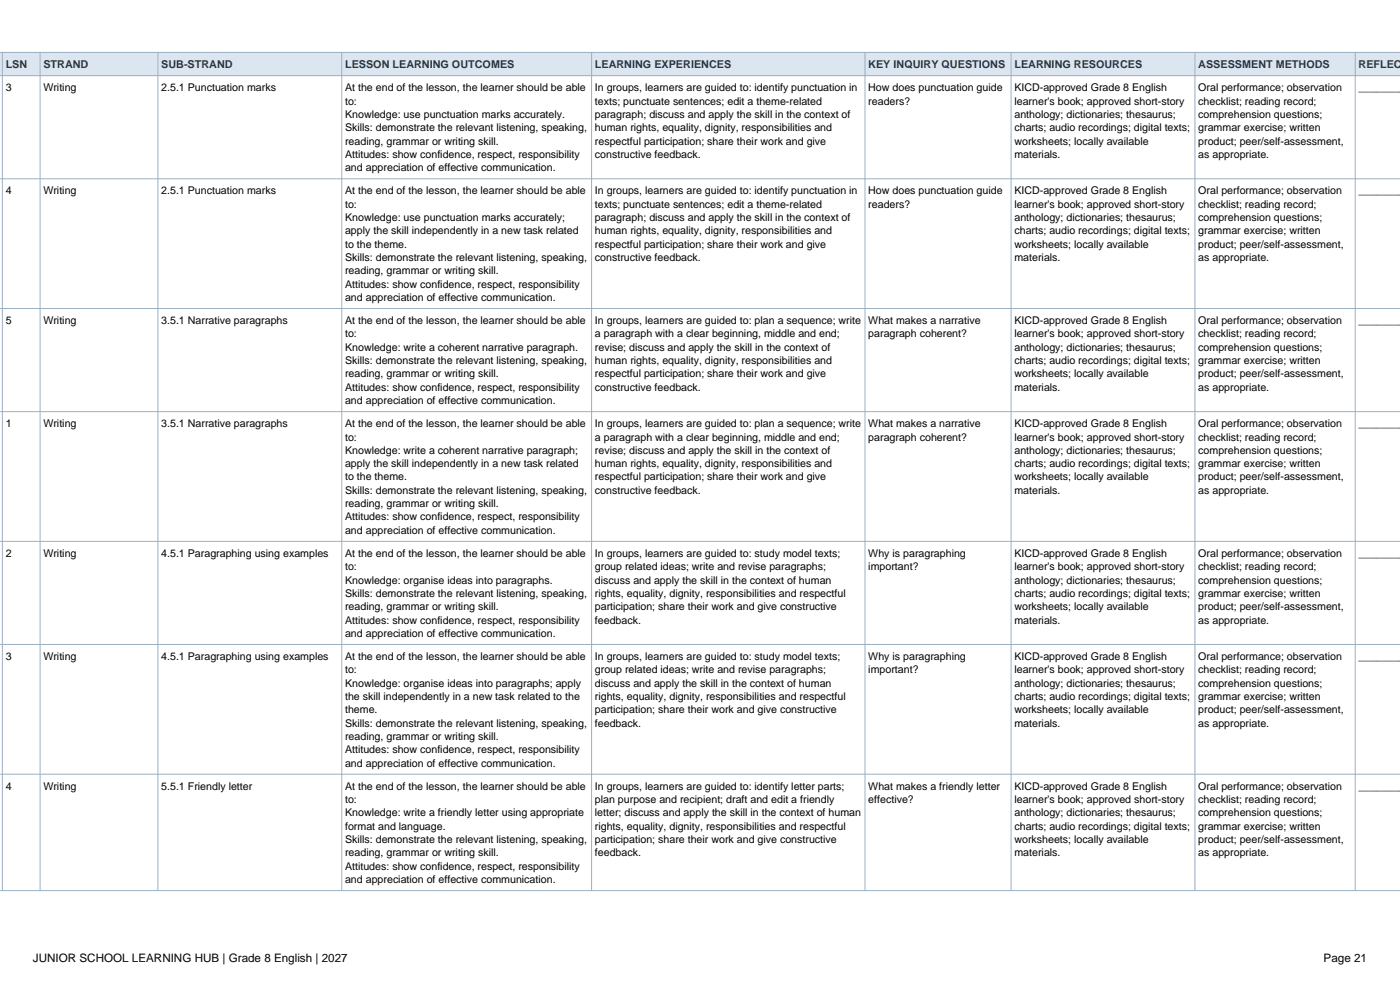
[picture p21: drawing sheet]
<svg xmlns="http://www.w3.org/2000/svg" width="297mm" height="210mm" viewBox="0 0 297 210" stroke-linecap="round" stroke-linejoin="round" font-family="sans-serif">
<defs><g id="words">
<g font-size="2.5">
<text x="7" y="204">JUNIOR SCHOOL LEARNING HUB | Grade 8 English | 2027</text>
<text x="280.8" y="204">Page 21</text>
</g>
<g font-size="2.3" fill="#17365d">
<text x="1.2" y="14.5">LSN</text>
<text x="9.2" y="14.5">STRAND</text>
<text x="34.2" y="14.5">SUB-STRAND</text>
<text x="73.2" y="14.5">LESSON LEARNING OUTCOMES</text>
<text x="126.2" y="14.5">LEARNING EXPERIENCES</text>
<text x="184.2" y="14.5">KEY INQUIRY QUESTIONS</text>
<text x="215.2" y="14.5">LEARNING RESOURCES</text>
<text x="254.2" y="14.5">ASSESSMENT METHODS</text>
<text x="288.2" y="14.5">REFLECT</text>
</g>
<g font-size="2.3">
<text x="1.2" y="19.4">3</text>
<text x="9.2" y="19.4">Writing</text>
<text x="34.2" y="19.4">2.5.1 Punctuation marks</text>
<text x="73.2" y="19.4">At the end of the lesson, the learner should be able</text>
<text x="73.2" y="22.2">to:</text>
<text x="126.2" y="19.4">In groups, learners are guided to: identify punctuation in</text>
<text x="126.2" y="22.2">texts; punctuate sentences; edit a theme-related</text>
<text x="184.2" y="19.4">How does punctuation guide</text>
<text x="184.2" y="22.2">readers?</text>
<text x="215.2" y="19.4">KICD-approved Grade 8 English</text>
<text x="215.2" y="22.2">learner's book; approved short-story</text>
<text x="254.2" y="19.4">Oral performance; observation</text>
<text x="254.2" y="22.2">checklist; reading record;</text>
<text x="288.2" y="19.4">________</text>
<text x="73.2" y="25">Knowledge: use punctuation marks accurately.</text>
<text x="73.2" y="27.8">Skills: demonstrate the relevant listening, speaking,</text>
<text x="126.2" y="25">paragraph; discuss and apply the skill in the context of</text>
<text x="126.2" y="27.8">human rights, equality, dignity, responsibilities and</text>
<text x="215.2" y="25">anthology; dictionaries; thesaurus;</text>
<text x="215.2" y="27.8">charts; audio recordings; digital texts;</text>
<text x="254.2" y="25">comprehension questions;</text>
<text x="254.2" y="27.8">grammar exercise; written</text>
<text x="73.2" y="30.7">reading, grammar or writing skill.</text>
<text x="73.2" y="33.5">Attitudes: show confidence, respect, responsibility</text>
<text x="126.2" y="30.7">respectful participation; share their work and give</text>
<text x="126.2" y="33.5">constructive feedback.</text>
<text x="215.2" y="30.7">worksheets; locally available</text>
<text x="215.2" y="33.5">materials.</text>
<text x="254.2" y="30.7">product; peer/self-assessment,</text>
<text x="254.2" y="33.5">as appropriate.</text>
<text x="1.2" y="41.2">4</text>
<text x="9.2" y="41.2">Writing</text>
<text x="34.2" y="41.2">2.5.1 Punctuation marks</text>
<text x="73.2" y="36.3">and appreciation of effective communication.</text>
<text x="73.2" y="41.2">At the end of the lesson, the learner should be able</text>
<text x="126.2" y="41.2">In groups, learners are guided to: identify punctuation in</text>
<text x="184.2" y="41.2">How does punctuation guide</text>
<text x="215.2" y="41.2">KICD-approved Grade 8 English</text>
<text x="254.2" y="41.2">Oral performance; observation</text>
<text x="288.2" y="41.2">________</text>
<text x="73.2" y="44.1">to:</text>
<text x="73.2" y="46.9">Knowledge: use punctuation marks accurately;</text>
<text x="126.2" y="44.1">texts; punctuate sentences; edit a theme-related</text>
<text x="126.2" y="46.9">paragraph; discuss and apply the skill in the context of</text>
<text x="184.2" y="44.1">readers?</text>
<text x="215.2" y="44.1">learner's book; approved short-story</text>
<text x="215.2" y="46.9">anthology; dictionaries; thesaurus;</text>
<text x="254.2" y="44.1">checklist; reading record;</text>
<text x="254.2" y="46.9">comprehension questions;</text>
<text x="73.2" y="49.7">apply the skill independently in a new task related</text>
<text x="73.2" y="52.5">to the theme.</text>
<text x="126.2" y="49.7">human rights, equality, dignity, responsibilities and</text>
<text x="126.2" y="52.5">respectful participation; share their work and give</text>
<text x="215.2" y="49.7">charts; audio recordings; digital texts;</text>
<text x="215.2" y="52.5">worksheets; locally available</text>
<text x="254.2" y="49.7">grammar exercise; written</text>
<text x="254.2" y="52.5">product; peer/self-assessment,</text>
<text x="73.2" y="55.4">Skills: demonstrate the relevant listening, speaking,</text>
<text x="73.2" y="58.2">reading, grammar or writing skill.</text>
<text x="126.2" y="55.4">constructive feedback.</text>
<text x="215.2" y="55.4">materials.</text>
<text x="254.2" y="55.4">as appropriate.</text>
<text x="73.2" y="61">Attitudes: show confidence, respect, responsibility</text>
<text x="73.2" y="63.8">and appreciation of effective communication.</text>
<text x="1.2" y="68.8">5</text>
<text x="9.2" y="68.8">Writing</text>
<text x="34.2" y="68.8">3.5.1 Narrative paragraphs</text>
<text x="73.2" y="68.8">At the end of the lesson, the learner should be able</text>
<text x="73.2" y="71.6">to:</text>
<text x="126.2" y="68.8">In groups, learners are guided to: plan a sequence; write</text>
<text x="126.2" y="71.6">a paragraph with a clear beginning, middle and end;</text>
<text x="184.2" y="68.8">What makes a narrative</text>
<text x="184.2" y="71.6">paragraph coherent?</text>
<text x="215.2" y="68.8">KICD-approved Grade 8 English</text>
<text x="215.2" y="71.6">learner's book; approved short-story</text>
<text x="254.2" y="68.8">Oral performance; observation</text>
<text x="254.2" y="71.6">checklist; reading record;</text>
<text x="288.2" y="68.8">________</text>
<text x="73.2" y="74.4">Knowledge: write a coherent narrative paragraph.</text>
<text x="73.2" y="77.2">Skills: demonstrate the relevant listening, speaking,</text>
<text x="126.2" y="74.4">revise; discuss and apply the skill in the context of</text>
<text x="126.2" y="77.2">human rights, equality, dignity, responsibilities and</text>
<text x="215.2" y="74.4">anthology; dictionaries; thesaurus;</text>
<text x="215.2" y="77.2">charts; audio recordings; digital texts;</text>
<text x="254.2" y="74.4">comprehension questions;</text>
<text x="254.2" y="77.2">grammar exercise; written</text>
<text x="73.2" y="80">reading, grammar or writing skill.</text>
<text x="73.2" y="82.9">Attitudes: show confidence, respect, responsibility</text>
<text x="126.2" y="80">respectful participation; share their work and give</text>
<text x="126.2" y="82.9">constructive feedback.</text>
<text x="215.2" y="80">worksheets; locally available</text>
<text x="215.2" y="82.9">materials.</text>
<text x="254.2" y="80">product; peer/self-assessment,</text>
<text x="254.2" y="82.9">as appropriate.</text>
<text x="73.2" y="85.7">and appreciation of effective communication.</text>
<text x="1.2" y="90.6">1</text>
<text x="9.2" y="90.6">Writing</text>
<text x="34.2" y="90.6">3.5.1 Narrative paragraphs</text>
<text x="73.2" y="90.6">At the end of the lesson, the learner should be able</text>
<text x="73.2" y="93.5">to:</text>
<text x="126.2" y="90.6">In groups, learners are guided to: plan a sequence; write</text>
<text x="126.2" y="93.5">a paragraph with a clear beginning, middle and end;</text>
<text x="184.2" y="90.6">What makes a narrative</text>
<text x="184.2" y="93.5">paragraph coherent?</text>
<text x="215.2" y="90.6">KICD-approved Grade 8 English</text>
<text x="215.2" y="93.5">learner's book; approved short-story</text>
<text x="254.2" y="90.6">Oral performance; observation</text>
<text x="254.2" y="93.5">checklist; reading record;</text>
<text x="288.2" y="90.6">________</text>
<text x="73.2" y="96.3">Knowledge: write a coherent narrative paragraph;</text>
<text x="73.2" y="99.1">apply the skill independently in a new task related</text>
<text x="73.2" y="101.9">to the theme.</text>
<text x="126.2" y="96.3">revise; discuss and apply the skill in the context of</text>
<text x="126.2" y="99.1">human rights, equality, dignity, responsibilities and</text>
<text x="126.2" y="101.9">respectful participation; share their work and give</text>
<text x="215.2" y="96.3">anthology; dictionaries; thesaurus;</text>
<text x="215.2" y="99.1">charts; audio recordings; digital texts;</text>
<text x="215.2" y="101.9">worksheets; locally available</text>
<text x="254.2" y="96.3">comprehension questions;</text>
<text x="254.2" y="99.1">grammar exercise; written</text>
<text x="254.2" y="101.9">product; peer/self-assessment,</text>
<text x="73.2" y="104.7">Skills: demonstrate the relevant listening, speaking,</text>
<text x="73.2" y="107.6">reading, grammar or writing skill.</text>
<text x="126.2" y="104.7">constructive feedback.</text>
<text x="215.2" y="104.7">materials.</text>
<text x="254.2" y="104.7">as appropriate.</text>
<text x="73.2" y="110.4">Attitudes: show confidence, respect, responsibility</text>
<text x="73.2" y="113.2">and appreciation of effective communication.</text>
<text x="1.2" y="118.1">2</text>
<text x="9.2" y="118.1">Writing</text>
<text x="34.2" y="118.1">4.5.1 Paragraphing using examples</text>
<text x="73.2" y="118.1">At the end of the lesson, the learner should be able</text>
<text x="126.2" y="118.1">In groups, learners are guided to: study model texts;</text>
<text x="184.2" y="118.1">Why is paragraphing</text>
<text x="215.2" y="118.1">KICD-approved Grade 8 English</text>
<text x="254.2" y="118.1">Oral performance; observation</text>
<text x="288.2" y="118.1">________</text>
<text x="73.2" y="121">to:</text>
<text x="73.2" y="123.8">Knowledge: organise ideas into paragraphs.</text>
<text x="126.2" y="121">group related ideas; write and revise paragraphs;</text>
<text x="126.2" y="123.8">discuss and apply the skill in the context of human</text>
<text x="184.2" y="121">important?</text>
<text x="215.2" y="121">learner's book; approved short-story</text>
<text x="215.2" y="123.8">anthology; dictionaries; thesaurus;</text>
<text x="254.2" y="121">checklist; reading record;</text>
<text x="254.2" y="123.8">comprehension questions;</text>
<text x="73.2" y="126.6">Skills: demonstrate the relevant listening, speaking,</text>
<text x="73.2" y="129.4">reading, grammar or writing skill.</text>
<text x="126.2" y="126.6">rights, equality, dignity, responsibilities and respectful</text>
<text x="126.2" y="129.4">participation; share their work and give constructive</text>
<text x="215.2" y="126.6">charts; audio recordings; digital texts;</text>
<text x="215.2" y="129.4">worksheets; locally available</text>
<text x="254.2" y="126.6">grammar exercise; written</text>
<text x="254.2" y="129.4">product; peer/self-assessment,</text>
<text x="73.2" y="132.3">Attitudes: show confidence, respect, responsibility</text>
<text x="73.2" y="135.1">and appreciation of effective communication.</text>
<text x="126.2" y="132.3">feedback.</text>
<text x="215.2" y="132.3">materials.</text>
<text x="254.2" y="132.3">as appropriate.</text>
<text x="1.2" y="140">3</text>
<text x="9.2" y="140">Writing</text>
<text x="34.2" y="140">4.5.1 Paragraphing using examples</text>
<text x="73.2" y="140">At the end of the lesson, the learner should be able</text>
<text x="73.2" y="142.8">to:</text>
<text x="126.2" y="140">In groups, learners are guided to: study model texts;</text>
<text x="126.2" y="142.8">group related ideas; write and revise paragraphs;</text>
<text x="184.2" y="140">Why is paragraphing</text>
<text x="184.2" y="142.8">important?</text>
<text x="215.2" y="140">KICD-approved Grade 8 English</text>
<text x="215.2" y="142.8">learner's book; approved short-story</text>
<text x="254.2" y="140">Oral performance; observation</text>
<text x="254.2" y="142.8">checklist; reading record;</text>
<text x="288.2" y="140">________</text>
<text x="73.2" y="145.7">Knowledge: organise ideas into paragraphs; apply</text>
<text x="73.2" y="148.5">the skill independently in a new task related to the</text>
<text x="126.2" y="145.7">discuss and apply the skill in the context of human</text>
<text x="126.2" y="148.5">rights, equality, dignity, responsibilities and respectful</text>
<text x="215.2" y="145.7">anthology; dictionaries; thesaurus;</text>
<text x="215.2" y="148.5">charts; audio recordings; digital texts;</text>
<text x="254.2" y="145.7">comprehension questions;</text>
<text x="254.2" y="148.5">grammar exercise; written</text>
<text x="73.2" y="151.3">theme.</text>
<text x="73.2" y="154.1">Skills: demonstrate the relevant listening, speaking,</text>
<text x="126.2" y="151.3">participation; share their work and give constructive</text>
<text x="126.2" y="154.1">feedback.</text>
<text x="215.2" y="151.3">worksheets; locally available</text>
<text x="215.2" y="154.1">materials.</text>
<text x="254.2" y="151.3">product; peer/self-assessment,</text>
<text x="254.2" y="154.1">as appropriate.</text>
<text x="73.2" y="157">reading, grammar or writing skill.</text>
<text x="73.2" y="159.8">Attitudes: show confidence, respect, responsibility</text>
<text x="1.2" y="167.5">4</text>
<text x="9.2" y="167.5">Writing</text>
<text x="34.2" y="167.5">5.5.1 Friendly letter</text>
<text x="73.2" y="162.6">and appreciation of effective communication.</text>
<text x="73.2" y="167.5">At the end of the lesson, the learner should be able</text>
<text x="126.2" y="167.5">In groups, learners are guided to: identify letter parts;</text>
<text x="184.2" y="167.5">What makes a friendly letter</text>
<text x="215.2" y="167.5">KICD-approved Grade 8 English</text>
<text x="254.2" y="167.5">Oral performance; observation</text>
<text x="288.2" y="167.5">________</text>
<text x="73.2" y="170.4">to:</text>
<text x="73.2" y="173.2">Knowledge: write a friendly letter using appropriate</text>
<text x="126.2" y="170.4">plan purpose and recipient; draft and edit a friendly</text>
<text x="126.2" y="173.2">letter; discuss and apply the skill in the context of human</text>
<text x="184.2" y="170.4">effective?</text>
<text x="215.2" y="170.4">learner's book; approved short-story</text>
<text x="215.2" y="173.2">anthology; dictionaries; thesaurus;</text>
<text x="254.2" y="170.4">checklist; reading record;</text>
<text x="254.2" y="173.2">comprehension questions;</text>
<text x="73.2" y="176">format and language.</text>
<text x="73.2" y="178.8">Skills: demonstrate the relevant listening, speaking,</text>
<text x="126.2" y="176">rights, equality, dignity, responsibilities and respectful</text>
<text x="126.2" y="178.8">participation; share their work and give constructive</text>
<text x="215.2" y="176">charts; audio recordings; digital texts;</text>
<text x="215.2" y="178.8">worksheets; locally available</text>
<text x="254.2" y="176">grammar exercise; written</text>
<text x="254.2" y="178.8">product; peer/self-assessment,</text>
<text x="73.2" y="181.6">reading, grammar or writing skill.</text>
<text x="73.2" y="184.5">Attitudes: show confidence, respect, responsibility</text>
<text x="126.2" y="181.6">feedback.</text>
<text x="215.2" y="181.6">materials.</text>
<text x="254.2" y="181.6">as appropriate.</text>
<text x="73.2" y="187.3">and appreciation of effective communication.</text>
</g>
</g></defs>
<path d="M-.1 11.1h297.2v5h-297.2z" fill-rule="evenodd" fill="#dce6f1"/>
<g fill="none" stroke="#9aafc1" stroke-width=".21">
<path d="M0 11.1h297.1M0 16.1h297.1M.5 11.1v177.8M8.5 11.1v177.8M33.5 11.1v177.8M72.5 11.1v177.8M125.5 11.1v177.8M183.5 11.1v177.8M214.5 11.1v177.8M253.5 11.1v177.8M287.5 11.1v177.8M0 37.9h297.1"/>
<path d="M0 65.4h297.1M0 87.3h297.1M0 114.8h297.1M0 136.7h297.1M0 164.2h297.1M0 188.9h297.1"/>
</g>
<use href="#words"/>
</svg>
